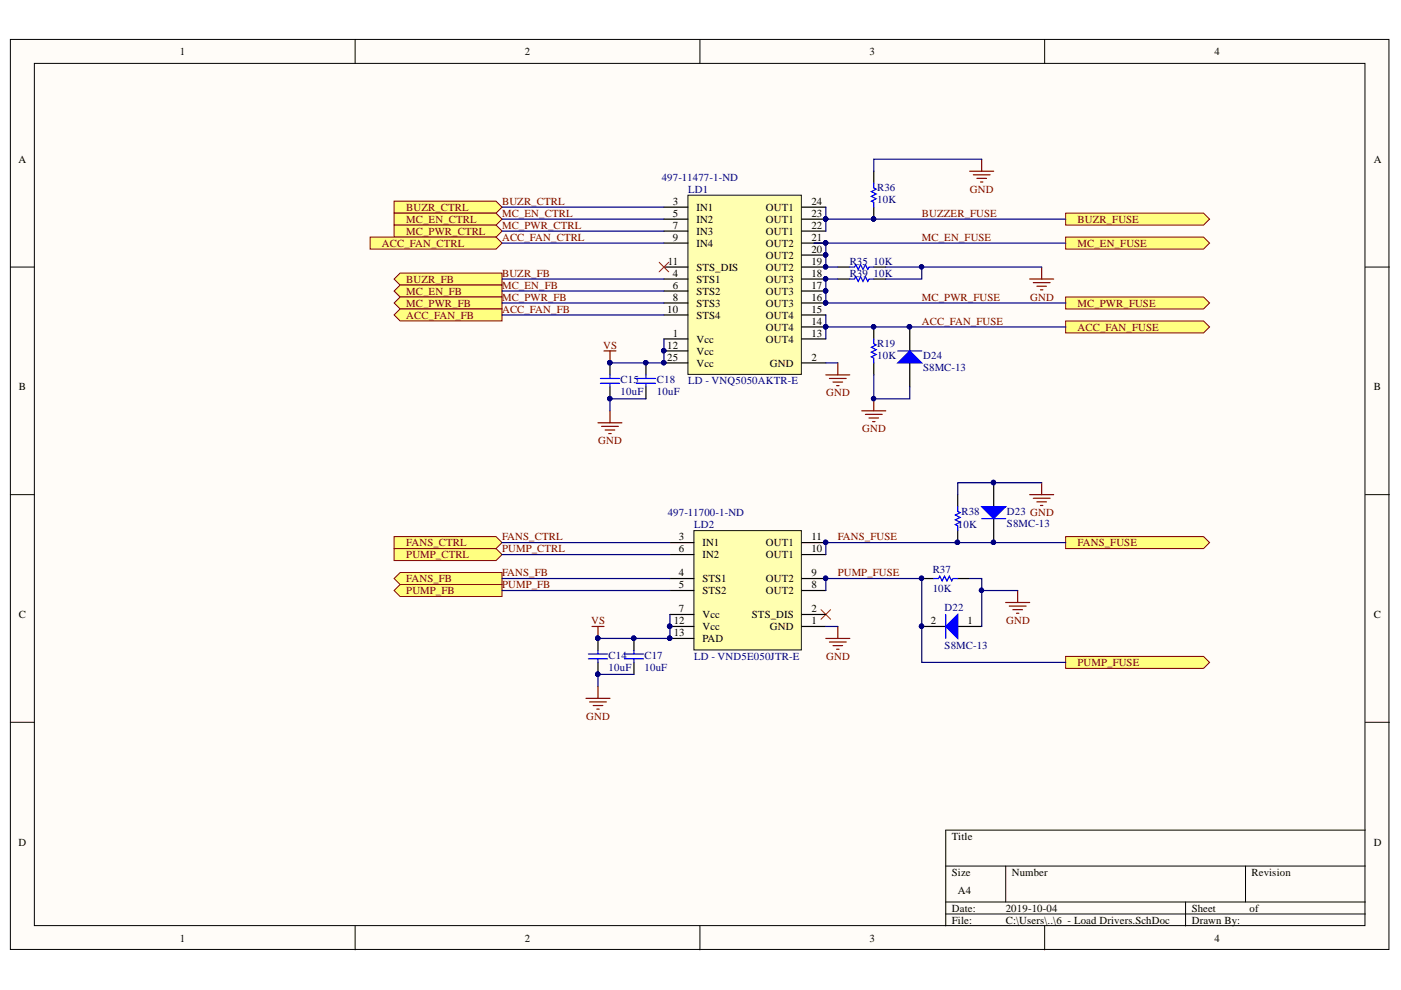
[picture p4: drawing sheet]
<svg xmlns="http://www.w3.org/2000/svg" width="297mm" height="210mm" viewBox="0 0 297 210" stroke-linecap="round" stroke-linejoin="round" font-family="sans-serif">
<defs><g id="words">
<g font-size="2.3">
<text x="38.2" y="11.7">1</text>
<text x="111.3" y="11.7">2</text>
<text x="184.4" y="11.7">3</text>
<text x="257.5" y="11.7">4</text>
<text x="3.9" y="34.5">A</text>
<text x="291.2" y="34.5">A</text>
<text x="142.7" y="43.5">3</text>
<text x="142.7" y="46">5</text>
<text x="147.7" y="44.7">IN1</text>
<text x="147.7" y="47.3">IN2</text>
<text x="162.4" y="47.3">OUT1</text>
<text x="162.4" y="44.7">OUT1</text>
<text x="172" y="46">23</text>
<text x="172" y="43.5">24</text>
<text x="142.7" y="48.5">7</text>
<text x="142.7" y="51.1">9</text>
<text x="147.7" y="49.8">IN3</text>
<text x="147.7" y="52.3">IN4</text>
<text x="162.4" y="52.3">OUT2</text>
<text x="162.4" y="49.8">OUT1</text>
<text x="172" y="53.6">20</text>
<text x="172" y="51.1">21</text>
<text x="172" y="48.5">22</text>
<text x="141.6" y="56.1">11</text>
<text x="142.7" y="58.7">4</text>
<text x="147.7" y="57.4">STS_DIS</text>
<text x="147.7" y="60">STS1</text>
<text x="162.4" y="60">OUT3</text>
<text x="162.4" y="57.4">OUT2</text>
<text x="162.4" y="54.9">OUT2</text>
<text x="172" y="58.7">18</text>
<text x="172" y="56.1">19</text>
<text x="142.7" y="61.2">6</text>
<text x="142.7" y="63.8">8</text>
<text x="147.7" y="62.5">STS2</text>
<text x="147.7" y="65">STS3</text>
<text x="162.4" y="65">OUT3</text>
<text x="162.4" y="62.5">OUT3</text>
<text x="172" y="63.8">16</text>
<text x="172" y="61.2">17</text>
<text x="141.5" y="66.3">10</text>
<text x="142.7" y="71.4">1</text>
<text x="147.7" y="67.6">STS4</text>
<text x="162.4" y="70.1">OUT4</text>
<text x="162.4" y="67.6">OUT4</text>
<text x="172" y="71.4">13</text>
<text x="172" y="68.8">14</text>
<text x="172" y="66.3">15</text>
<text x="141.5" y="73.9">12</text>
<text x="141.5" y="76.4">25</text>
<text x="147.7" y="72.6">Vcc</text>
<text x="147.7" y="75.2">Vcc</text>
<text x="147.7" y="77.7">Vcc</text>
<text x="162.4" y="72.6">OUT4</text>
<text x="163.2" y="77.7">GND</text>
<text x="172" y="76.4">2</text>
<text x="4" y="82.8">B</text>
<text x="291.2" y="82.8">B</text>
<text x="143.9" y="114.6">3</text>
<text x="143.9" y="117.1">6</text>
<text x="148.9" y="115.8">IN1</text>
<text x="148.9" y="118.4">IN2</text>
<text x="162.4" y="118.4">OUT1</text>
<text x="162.4" y="115.8">OUT1</text>
<text x="172" y="117.1">10</text>
<text x="172" y="114.6">11</text>
<text x="143.9" y="122.2">4</text>
<text x="143.9" y="124.7">5</text>
<text x="148.9" y="123.5">STS1</text>
<text x="148.9" y="126">STS2</text>
<text x="162.4" y="126">OUT2</text>
<text x="162.4" y="123.5">OUT2</text>
<text x="172" y="124.7">8</text>
<text x="172" y="122.2">9</text>
<text x="4" y="131.1">C</text>
<text x="143.9" y="129.8">7</text>
<text x="148.9" y="131.1">Vcc</text>
<text x="159.4" y="131.1">STS_DIS</text>
<text x="172" y="129.8">2</text>
<text x="291.2" y="131.1">C</text>
<text x="142.8" y="132.3">12</text>
<text x="142.8" y="134.9">13</text>
<text x="148.9" y="133.6">Vcc</text>
<text x="148.9" y="136.1">PAD</text>
<text x="163.2" y="133.6">GND</text>
<text x="172" y="132.3">1</text>
<text x="197.3" y="132.3">2</text>
<text x="205.1" y="132.3">1</text>
<text x="3.9" y="179.3">D</text>
<text x="201.8" y="178.1">Title</text>
<text x="291.2" y="179.3">D</text>
<text x="201.8" y="185.7">Size</text>
<text x="214.5" y="185.7">Number</text>
<text x="265.4" y="185.7">Revision</text>
<text x="203.1" y="189.5">A4</text>
<text x="201.8" y="193.3">Date:</text>
<text x="201.8" y="195.8">File:</text>
<text x="213.2" y="193.3">2019-10-04</text>
<text x="213.2" y="195.8">C:\Users\..\6 - Load Drivers.SchDoc</text>
<text x="252.7" y="193.3">Sheet</text>
<text x="252.7" y="195.8">Drawn By:</text>
<text x="265" y="193.3">of</text>
<text x="38.2" y="199.6">1</text>
<text x="111.3" y="199.6">2</text>
<text x="184.4" y="199.6">3</text>
<text x="257.5" y="199.6">4</text>
</g>
<g font-size="2.3" fill="#000080">
<text x="140.3" y="38.3">497-11477-1-ND</text>
<text x="145.9" y="40.8">LD1</text>
<text x="186" y="40.6">R36</text>
<text x="186" y="43.1">10K</text>
<text x="180.1" y="56.1">R35</text>
<text x="180.1" y="58.7">R39</text>
<text x="185.2" y="56.1">10K</text>
<text x="185.2" y="58.7">10K</text>
<text x="186" y="73.7">R19</text>
<text x="186" y="76.2">10K</text>
<text x="195.7" y="76.2">D24</text>
<text x="131.6" y="83.8">10uF</text>
<text x="131.6" y="81.3">C15</text>
<text x="139.3" y="83.8">10uF</text>
<text x="139.3" y="81.3">C18</text>
<text x="145.9" y="81.5">LD - VNQ5050AKTR-E</text>
<text x="195.7" y="78.7">S8MC-13</text>
<text x="141.6" y="109.5">497-11700-1-ND</text>
<text x="147.1" y="112">LD2</text>
<text x="203.1" y="112">10K</text>
<text x="203.8" y="109.2">R38</text>
<text x="213.5" y="109.2">D23 GND</text>
<text x="213.5" y="111.8">S8MC-13</text>
<text x="197.7" y="121.4">R37</text>
<text x="197.7" y="125.5">10K</text>
<text x="200.3" y="129.5">D22</text>
<text x="200.3" y="137.7">S8MC-13</text>
<text x="129" y="142.2">10uF</text>
<text x="129" y="139.7">C14</text>
<text x="136.7" y="142.2">10uF</text>
<text x="136.7" y="139.7">C17</text>
<text x="147.1" y="139.9">LD - VND5E050JTR-E</text>
</g>
<g font-size="2.3" fill="#800000">
<text x="205.6" y="40.8">GND</text>
<text x="86.1" y="44.7">BUZR_CTRL</text>
<text x="86.1" y="47.3">MC_EN_CTRL</text>
<text x="106.4" y="43.5">BUZR_CTRL</text>
<text x="106.4" y="46">MC_EN_CTRL</text>
<text x="195.5" y="46">BUZZER_FUSE</text>
<text x="228.5" y="47.3">BUZR_FUSE</text>
<text x="81" y="52.3">ACC_FAN_CTRL</text>
<text x="86.1" y="49.8">MC_PWR_CTRL</text>
<text x="106.4" y="48.5">MC_PWR_CTRL</text>
<text x="106.4" y="51.1">ACC_FAN_CTRL</text>
<text x="195.5" y="51.1">MC_EN_FUSE</text>
<text x="228.5" y="52.3">MC_EN_FUSE</text>
<text x="86.1" y="60">BUZR_FB</text>
<text x="106.4" y="58.7">BUZR_FB</text>
<text x="86.1" y="62.5">MC_EN_FB</text>
<text x="86.1" y="65">MC_PWR_FB</text>
<text x="106.4" y="61.2">MC_EN_FB</text>
<text x="106.4" y="63.8">MC_PWR_FB</text>
<text x="195.5" y="63.8">MC_PWR_FUSE</text>
<text x="218.4" y="63.8">GND</text>
<text x="228.5" y="65">MC_PWR_FUSE</text>
<text x="86.1" y="67.6">ACC_FAN_FB</text>
<text x="106.4" y="66.3">ACC_FAN_FB</text>
<text x="195.5" y="68.8">ACC_FAN_FUSE</text>
<text x="228.5" y="70.1">ACC_FAN_FUSE</text>
<text x="127.9" y="73.9">VS</text>
<text x="175.2" y="84.1">GND</text>
<text x="126.8" y="94.2">GND</text>
<text x="182.8" y="91.7">GND</text>
<text x="86.1" y="118.4">PUMP_CTRL</text>
<text x="86.1" y="115.8">FANS_CTRL</text>
<text x="106.4" y="117.1">PUMP_CTRL</text>
<text x="106.4" y="114.6">FANS_CTRL</text>
<text x="177.6" y="114.6">FANS_FUSE</text>
<text x="228.5" y="115.8">FANS_FUSE</text>
<text x="86.1" y="126">PUMP_FB</text>
<text x="86.1" y="123.5">FANS_FB</text>
<text x="106.4" y="124.7">PUMP_FB</text>
<text x="106.4" y="122.2">FANS_FB</text>
<text x="177.6" y="122.2">PUMP_FUSE</text>
<text x="125.3" y="132.3">VS</text>
<text x="213.3" y="132.3">GND</text>
<text x="175.2" y="139.9">GND</text>
<text x="228.5" y="141.2">PUMP_FUSE</text>
<text x="124.3" y="152.6">GND</text>
</g>
</g></defs>
<g fill="#fffcf8" stroke="#000" stroke-width=".21">
<path d="M2.2 8.4h292.3v192.9h-292.3z"/>
<path d="M7.3 13.4h282.1v182.9h-282.1z"/>
</g>
<g fill="none" stroke="#000" stroke-width=".21">
<path d="M75.3 8.4v5M148.4 8.4v5M221.5 8.4v5M2.2 56.6h5.1M289.5 56.6h5.1M2.2 104.9h5.1M289.5 104.9h5.1M2.2 153.1h5.1M289.5 153.1h5.1M289.5 176h-89v20.3M75.3 196.3v5.1M148.4 196.3v5.1"/>
<path d="M200.5 183.6h89M200.5 191.2h89M200.5 193.8h89M213.2 183.6v7.6M221.5 196.3v5.1M251.4 191.2v5.1M264.1 183.6v7.6"/>
</g>
<path d="M83.6 116.3h21.6l1.2 1.3-1.2 1.3h-21.6z" fill-rule="evenodd" fill="#ffff80" stroke="#800000" stroke-width=".21"/>
<path d="M145.9 41.4h24v38h-24z" fill="#ffffb0" stroke="#110f0a" stroke-width=".21"/>
<g fill="none" stroke="#000" stroke-width=".25">
<path d="M185.3 36.3v2.5M140.8 56.6h5.1M140.8 59.2h5.1M140.8 51.5h5.1M140.8 49h5.1M140.8 46.5h5.1M140.8 43.9h5.1M170 56.6h5.1M170 59.2h5.1M170 54.1h5.1M170 51.5h5.1M170 49h5.1"/>
<path d="M170 46.5h5.1M170 43.9h5.1M177.6 56.6h2.6M177.6 59.2h2.6M185.3 56.6h2.5M185.3 59.2h2.5M185.3 43.9v2.6M129.3 76.9v2.6M137 76.9v2.6M140.8 71.9h5.1M140.8 74.4h5.1M140.8 76.9h5.1"/>
<path d="M140.8 66.8h5.1M140.8 64.2h5.1M140.8 61.7h5.1M170 71.9h5.1M170 76.9h5.1M170 69.3h5.1M170 66.8h5.1M170 64.2h5.1M170 61.7h5.1M185.3 69.3v2.6M185.3 76.9v2.6M129.3 82v2.6"/>
<path d="M137 82v2.6M203.1 104.9v2.5M203.1 112.5v2.5M126.8 135.4v2.5M134.4 135.4v2.5M195.4 122.7h2.6M195.4 132.8h5.1M203.1 122.7h2.5M203.1 132.8h5M126.8 140.4v2.6M134.4 140.4v2.6"/>
</g>
<g fill="#000080" stroke="#000080" stroke-width=".21">
<circle cx="140.7" cy="74.4" r=".46"/>
<circle cx="140.7" cy="76.9" r=".46"/>
<circle cx="175" cy="69.3" r=".46"/>
<circle cx="175" cy="64.2" r=".46"/>
<circle cx="175" cy="61.7" r=".46"/>
<circle cx="175" cy="59.1" r=".46"/>
<circle cx="175" cy="56.6" r=".46"/>
<circle cx="175" cy="54" r=".46"/>
<circle cx="175" cy="51.5" r=".46"/>
<circle cx="175" cy="46.4" r=".46"/>
<circle cx="129.3" cy="84.5" r=".46"/>
<circle cx="129.3" cy="76.9" r=".46"/>
<circle cx="136.9" cy="76.9" r=".46"/>
<circle cx="126.7" cy="142.9" r=".46"/>
<circle cx="126.7" cy="135.3" r=".46"/>
<circle cx="134.4" cy="135.3" r=".46"/>
<circle cx="185.2" cy="46.4" r=".46"/>
<circle cx="185.2" cy="69.3" r=".46"/>
<circle cx="203" cy="115" r=".46"/>
<circle cx="195.4" cy="122.6" r=".46"/>
<circle cx="195.4" cy="132.8" r=".46"/>
</g>
<g fill="none" stroke="#800000" stroke-width=".25">
<path d="M205.6 36.3h5.1M206.4 37.1h3.5M207.1 37.8h2.1M207.9 38.6h.5M208.1 33.8v2.5M218.3 59.2h5.1M219.1 59.9h3.5M220.9 56.6v2.6M175.1 79.5h5.1M177.6 76.9v2.6M219.8 60.7h2.1M220.6 61.4h.5"/>
<path d="M126.8 89.6h5.1M127.5 90.4h3.6M128.3 91.2h2M129.1 91.9h.5M129.3 87.1v2.5M175.9 80.2h3.5M176.6 81h2M177.4 81.8h.5M218.3 104.9h5.1M219.1 105.6h3.5M219.8 106.4h2.1M220.6 107.2h.5"/>
<path d="M220.9 102.3v2.6M175.1 135.4h5.1M175.9 136.1h3.5M176.6 136.9h2M177.4 137.7h.5M177.6 132.8v2.6M213.2 127.7h5.1M214 128.5h3.5M214.8 129.3h2M215.5 130h.5M215.8 125.2v2.5M124.2 148.1h5.1"/>
<path d="M125 148.8h3.6M125.8 149.6h2M126.5 150.4h.5M126.8 145.5v2.6"/>
</g>
<path d="M139.7 55.6l2.1 2M141.8 55.6l-2.1 2M174.1 129.3l2 2M176.1 129.3l-2 2" fill="none" stroke="#f00" stroke-width=".21"/>
<g fill="none" stroke="#00f" stroke-width=".25">
<path d="M185.3 38.8v1.1l.5 .2-1 .5 1 .5-1 .5 1 .5-1 .6 .5 .2v1M180.2 56.6h1l.2-.5 .6 1 .5-1 .5 1 .5-1 .5 1 .2-.5h1.1M180.2 59.2h1l.2-.5 .6 1 .5-1 .5 1 .5-1 .5 1 .2-.5h1.1M129.3 79.5v.7M137 79.5v.7M185.3 71.9v1l.5 .2-1 .5 1 .5-1 .6 1 .5-1 .5 .5 .2v1M127.3 80.2h4.1M127.3 81.3h4.1M129.3 81.3v.7M134.9 80.2h4.1M134.9 81.3h4.1M137 81.3v.7"/>
<path d="M203.1 107.4v1l.5 .3-1.1 .5 1.1 .5-1.1 .5 1.1 .5-1.1 .5 .6 .3v1M124.7 138.7h4.1M124.7 139.7h4.1M126.8 137.9v.8M126.8 139.7v.7M132.4 138.7h4M132.4 139.7h4M134.4 137.9v.8M134.4 139.7v.7M198 122.7h1l.2-.5 .6 1 .5-1 .5 1 .5-1 .5 1 .2-.5h1.1"/>
</g>
<path d="M200.5 132.8l2.6-2.5v5.1z" fill="#00f"/>
<path d="M200.5 132.8l2.6-2.5v5.1zM200.5 130.3v5.1" fill="none" stroke="#00f" stroke-width=".25"/>
<circle cx="195.4" cy="132.8" r=".46" fill="#000080" stroke="#000080" stroke-width=".21"/>
<path d="M147.1 112.5h22.8v25.3h-22.8z" fill="#ffffb0" stroke="#110f0a" stroke-width=".21"/>
<g fill="none" stroke="#000" stroke-width=".25">
<path d="M142 117.6h5.1M142 115h5.1M170 117.6h5.1M170 115h5.1M142 130.3h5.1M142 132.8h5.1M142 125.2h5.1M142 122.7h5.1M142 135.4h5.1M170 130.3h5.1M170 132.8h5.1M170 125.2h5.1"/>
<path d="M170 122.7h5.1"/>
</g>
<g fill="#000080" stroke="#000080" stroke-width=".21">
<circle cx="142" cy="132.8" r=".47"/>
<circle cx="175" cy="122.6" r=".46"/>
<circle cx="175" cy="115" r=".46"/>
<circle cx="142" cy="135.3" r=".46"/>
</g>
<g fill="#ffff80" stroke="#800000" stroke-width=".21">
<path d="M225.9 139.2h29.3l1.2 1.2-1.2 1.3h-29.3z" fill-rule="evenodd"/>
<path d="M83.6 125.2l1.2-1.3h21.6v2.6h-21.6z" fill-rule="evenodd"/>
</g>
<path d="M128.1 74.4h2.5M129.3 74.4v2.5M125.5 132.8h2.6M126.8 132.8v2.6" fill="none" stroke="#800000" stroke-width=".25"/>
<g fill="#000080" stroke="#000080" stroke-width=".21">
<circle cx="129.3" cy="76.9" r=".46"/>
<circle cx="126.7" cy="135.3" r=".46"/>
</g>
<path d="M225.9 113.8h29.3l1.2 1.2-1.2 1.3h-29.3z" fill-rule="evenodd" fill="#ffff80" stroke="#800000" stroke-width=".21"/>
<path d="M210.7 102.3v5.1M210.7 110v5" fill="none" stroke="#000" stroke-width=".25"/>
<g fill="#000080" stroke="#000080" stroke-width=".21">
<circle cx="210.6" cy="102.3" r=".46"/>
<circle cx="210.6" cy="115" r=".46"/>
</g>
<path d="M208.1 107.4h5.1l-2.5 2.6z" fill="#00f"/>
<path d="M208.1 107.4h5.1l-2.5 2.6zM208.1 110h5.1" fill="none" stroke="#00f" stroke-width=".25"/>
<g fill="#000080" stroke="#000080" stroke-width=".21">
<circle cx="210.6" cy="102.3" r=".46"/>
<circle cx="210.6" cy="115" r=".46"/>
</g>
<g fill="#ffff80" stroke="#800000" stroke-width=".21">
<path d="M83.6 113.8h21.6l1.2 1.2-1.2 1.3h-21.6z" fill-rule="evenodd"/>
<path d="M83.6 122.7l1.2-1.3h21.6v2.5h-21.6z" fill-rule="evenodd"/>
</g>
<path d="M192.9 69.3v5.1M192.9 76.9v5.1" fill="none" stroke="#000" stroke-width=".25"/>
<circle cx="192.8" cy="69.3" r=".46" fill="#000080" stroke="#000080" stroke-width=".21"/>
<path d="M190.3 76.9l2.6-2.5 2.5 2.5z" fill="#00f"/>
<path d="M190.3 76.9l2.6-2.5 2.5 2.5zM190.3 74.4h5.1" fill="none" stroke="#00f" stroke-width=".25"/>
<g fill="#000080" stroke="#000080" stroke-width=".21">
<circle cx="192.8" cy="69.3" r=".46"/>
<circle cx="185.2" cy="84.5" r=".46"/>
</g>
<path d="M182.7 87.1h5.1M183.5 87.9h3.5M184.2 88.6h2.1M185 89.4h.5M185.3 84.6v2.5" fill="none" stroke="#800000" stroke-width=".25"/>
<g fill="#ffff80" stroke="#800000" stroke-width=".21">
<path d="M225.9 45.2h29.3l1.2 1.3-1.2 1.2h-29.3z" fill-rule="evenodd"/>
<path d="M225.9 50.3h29.3l1.2 1.2-1.2 1.3h-29.3z" fill-rule="evenodd"/>
<path d="M225.9 63h29.3l1.2 1.2-1.2 1.3h-29.3z" fill-rule="evenodd"/>
<path d="M225.9 68.1h29.3l1.2 1.2-1.2 1.3h-29.3z" fill-rule="evenodd"/>
<path d="M83.6 42.7h21.6l1.2 1.2-1.2 1.3h-21.6z" fill-rule="evenodd"/>
<path d="M83.6 45.2h21.6l1.2 1.3-1.2 1.2h-21.6z" fill-rule="evenodd"/>
<path d="M83.6 47.7h21.6l1.2 1.3-1.2 1.3h-21.6z" fill-rule="evenodd"/>
<path d="M78.5 50.3h26.7l1.2 1.2-1.2 1.3h-26.7z" fill-rule="evenodd"/>
<path d="M83.6 59.2l1.2-1.3h21.6v2.5h-21.6z" fill-rule="evenodd"/>
<path d="M83.6 61.7l1.2-1.3h21.6v2.6h-21.6z" fill-rule="evenodd"/>
<path d="M83.6 64.2l1.2-1.2h21.6v2.5h-21.6z" fill-rule="evenodd"/>
<path d="M83.6 66.8l1.2-1.3h21.6v2.6h-21.6z" fill-rule="evenodd"/>
</g>
<g fill="none" stroke="#000080" stroke-width=".25">
<path d="M208.1 33.8h-22.8v2.5M106.4 49h34.4M106.4 43.9h34.4M106.4 51.5h34.4M106.4 59.2h34.4M106.4 46.5h34.4M172.5 51.5h53.4M175.1 51.5v5.1h2.5M175.1 46.5h50.8M175.1 43.9v5.1M177.6 59.2h-2.5v5h50.8M187.8 56.6h7.6v2.6h-7.6"/>
<path d="M195.4 56.6h25.5M106.4 64.2h34.4M106.4 66.8h34.4M106.4 61.7h34.4M140.8 71.9v5h-11.5M175.1 69.3h50.8M175.1 76.9h2.5M175.1 66.8v5.1M185.3 79.5v5.1h7.6v-2.6M137 84.6h-7.7v2.5M106.4 115h35.6M106.4 117.6h35.6"/>
<path d="M220.9 102.3h-17.8v2.6M225.9 115h-50.8v2.6M106.4 125.2h35.6M106.4 122.7h35.6M142 130.3v5.1h-15.2M175.1 125.2v-2.5h20.3v17.7h30.5M175.1 132.8h2.5M205.6 122.7h2.5v2.5h7.7M208.1 125.2v7.6M134.4 143h-7.6v2.5"/>
</g>
<g fill="#000080" stroke="#000080" stroke-width=".21">
<circle cx="129.3" cy="76.9" r=".46"/>
<circle cx="136.9" cy="76.9" r=".46"/>
<circle cx="140.7" cy="76.9" r=".46"/>
<circle cx="140.7" cy="74.4" r=".46"/>
<circle cx="126.7" cy="142.9" r=".46"/>
<circle cx="175" cy="51.5" r=".46"/>
<circle cx="175" cy="54" r=".46"/>
<circle cx="175" cy="56.6" r=".46"/>
<circle cx="175" cy="64.2" r=".46"/>
<circle cx="175" cy="61.7" r=".46"/>
<circle cx="175" cy="59.1" r=".46"/>
<circle cx="175" cy="69.3" r=".46"/>
<circle cx="129.3" cy="84.5" r=".46"/>
<circle cx="195.4" cy="56.6" r=".46"/>
<circle cx="175" cy="46.4" r=".46"/>
<circle cx="185.2" cy="46.4" r=".46"/>
<circle cx="208.1" cy="125.2" r=".46"/>
<circle cx="192.8" cy="69.3" r=".46"/>
<circle cx="185.2" cy="69.3" r=".46"/>
<circle cx="175" cy="122.6" r=".46"/>
<circle cx="195.4" cy="122.6" r=".46"/>
<circle cx="195.4" cy="132.8" r=".46"/>
<circle cx="175" cy="115" r=".46"/>
<circle cx="203" cy="115" r=".46"/>
<circle cx="210.6" cy="115" r=".46"/>
<circle cx="142" cy="132.8" r=".47"/>
<circle cx="142" cy="135.3" r=".46"/>
<circle cx="134.4" cy="135.3" r=".46"/>
<circle cx="126.7" cy="135.3" r=".46"/>
<circle cx="210.6" cy="102.3" r=".46"/>
<circle cx="185.2" cy="84.5" r=".46"/>
</g>
<use href="#words"/>
</svg>
